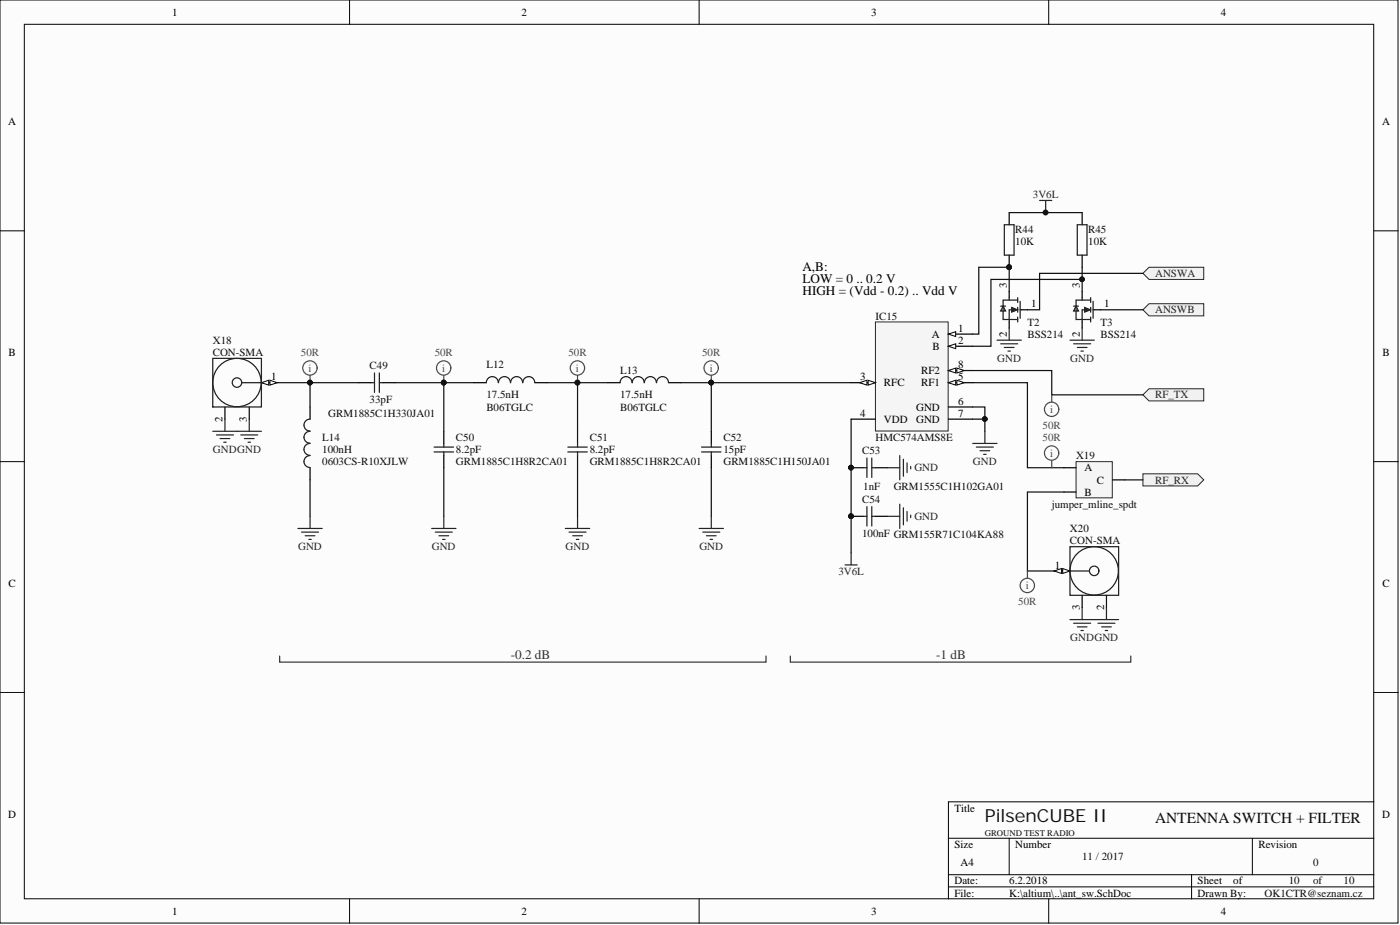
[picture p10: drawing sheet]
<svg xmlns="http://www.w3.org/2000/svg" width="292mm" height="193mm" viewBox="0 0 292 193" stroke-linecap="round" stroke-linejoin="round" font-family="sans-serif">
<defs><g id="words">
<text font-size="3.8" fill="#0e0e0e" x="205.5" y="171.5">PilsenCUBE II</text>
<text font-size="3.2" fill="#0e0e0e" x="241" y="171.7">ANTENNA SWITCH + FILTER</text>
<g font-size="2.7">
<text x="167.4" y="59">LOW = 0 .. 0.2 V</text>
<text x="167.4" y="56.4">A,B:</text>
<text x="167.4" y="61.5">HIGH = (Vdd - 0.2) .. Vdd V</text>
</g>
<g font-size="2.7" fill="#343434">
<text x="106.5" y="137.5">-0.2 dB</text>
<text x="195.3" y="137.5">-1 dB</text>
</g>
<g font-size="2.3">
<text x="35.9" y="3.3">1</text>
<text x="108.8" y="3.3">2</text>
<text x="181.8" y="3.3">3</text>
<text x="254.7" y="3.3">4</text>
<text x="1.7" y="26.1">A</text>
<text x="288.4" y="26.1">A</text>
<text x="210.1" y="60.1" transform="rotate(-90 210.1 60.1)">3</text>
<text x="215.1" y="64.1">1</text>
<text x="225.3" y="60.1" transform="rotate(-90 225.3 60.1)">3</text>
<text x="230.3" y="64.1">1</text>
<text x="194.5" y="70.5">A</text>
<text x="199.9" y="69.2">1</text>
<text x="199.9" y="71.7">2</text>
<text x="210.1" y="70.3" transform="rotate(-90 210.1 70.3)">2</text>
<text x="225.3" y="70.3" transform="rotate(-90 225.3 70.3)">2</text>
<text x="1.8" y="74.3">B</text>
<text x="194.6" y="73">B</text>
<text x="199.9" y="76.8">8</text>
<text x="288.4" y="74.3">B</text>
<text x="56.6" y="79.3">1</text>
<text x="179.5" y="79.3">3</text>
<text x="184.4" y="80.6">RFC</text>
<text x="192.2" y="80.6">RF1</text>
<text x="192.2" y="78.1">RF2</text>
<text x="199.9" y="79.3">5</text>
<text x="46.4" y="88.1" transform="rotate(-90 46.4 88.1)">2</text>
<text x="51.5" y="88.1" transform="rotate(-90 51.5 88.1)">3</text>
<text x="179.5" y="86.9">4</text>
<text x="184.4" y="88.2">VDD</text>
<text x="191.2" y="88.2">GND</text>
<text x="191.2" y="85.7">GND</text>
<text x="199.9" y="86.9">7</text>
<text x="199.9" y="84.4">6</text>
<text x="226.3" y="98.3">A</text>
<text x="228.8" y="100.9">C</text>
<text x="226.3" y="103.4">B</text>
<text x="220.1" y="118.6">1</text>
<text x="1.8" y="122.4">C</text>
<text x="288.4" y="122.4">C</text>
<text x="225.3" y="127.4" transform="rotate(-90 225.3 127.4)">3</text>
<text x="230.3" y="127.4" transform="rotate(-90 230.3 127.4)">2</text>
<text x="1.7" y="170.6">D</text>
<text x="199.1" y="169.3">Title</text>
<text x="288.4" y="170.6">D</text>
<text x="199.1" y="176.9">Size</text>
<text x="211.8" y="176.9">Number</text>
<text x="262.6" y="176.9">Revision</text>
<text x="199.1" y="184.5">Date:</text>
<text x="200.4" y="180.7">A4</text>
<text x="210.6" y="184.5">6.2.2018</text>
<text x="249.9" y="184.5">Sheet</text>
<text x="257.3" y="184.5">of</text>
<text x="35.9" y="190.8">1</text>
<text x="108.8" y="190.8">2</text>
<text x="181.8" y="190.8">3</text>
<text x="199.1" y="187">File:</text>
<text x="210.6" y="187">K:\altium\..\ant_sw.SchDoc</text>
<text x="249.9" y="187">Drawn By:</text>
<text x="254.7" y="190.8">4</text>
</g>
<g font-size="2.3" fill="#262626">
<text x="215.5" y="41.3">3V6L</text>
<text x="241" y="57.8">ANSWA</text>
<text x="241" y="65.4">ANSWB</text>
<text x="208.1" y="75.5">GND</text>
<text x="223.3" y="75.5">GND</text>
<text x="241" y="83.1">RF_TX</text>
<text x="44.4" y="94.5">GNDGND</text>
<text x="190.8" y="98.3">GND</text>
<text x="203" y="97.1">GND</text>
<text x="241" y="100.9">RF_RX</text>
<text x="190.8" y="108.5">GND</text>
<text x="62.2" y="114.8">GND</text>
<text x="90.1" y="114.8">GND</text>
<text x="118" y="114.8">GND</text>
<text x="145.9" y="114.8">GND</text>
<text x="174.9" y="119.9">3V6L</text>
<text x="223.3" y="133.8">GNDGND</text>
</g>
<g font-size="2.3" fill="#0e0e0e">
<text x="211.8" y="51.2">10K</text>
<text x="211.8" y="48.7">R44</text>
<text x="227" y="51.2">10K</text>
<text x="227" y="48.7">R45</text>
<text x="44.4" y="71.7">X18</text>
<text x="182.7" y="66.7">IC15</text>
<text x="214.4" y="70.5">BSS214</text>
<text x="214.4" y="67.9">T2</text>
<text x="229.6" y="70.5">BSS214</text>
<text x="229.6" y="67.9">T3</text>
<text x="44.4" y="74.3">CON-SMA</text>
<text x="77.1" y="77">C49</text>
<text x="101.5" y="76.8">L12</text>
<text x="101.5" y="83.1">17.5nH</text>
<text x="129.4" y="83.1">17.5nH</text>
<text x="129.4" y="78.1">L13</text>
<text x="68.5" y="86.9">GRM1885C1H330JA01</text>
<text x="77.1" y="84.1">33pF</text>
<text x="101.5" y="85.7">B06TGLC</text>
<text x="129.4" y="85.7">B06TGLC</text>
<text x="67.2" y="94.5">100nH</text>
<text x="67.2" y="92">L14</text>
<text x="95.1" y="94.5">8.2pF</text>
<text x="95.1" y="92">C50</text>
<text x="123" y="94.5">8.2pF</text>
<text x="123" y="92">C51</text>
<text x="150.9" y="94.5">15pF</text>
<text x="150.9" y="92">C52</text>
<text x="179.9" y="94.8">C53</text>
<text x="182.7" y="92">HMC574AMS8E</text>
<text x="224.5" y="95.8">X19</text>
<text x="67.2" y="97.1">0603CS-R10XJLW</text>
<text x="95.1" y="97.1">GRM1885C1H8R2CA01</text>
<text x="123" y="97.1">GRM1885C1H8R2CA01</text>
<text x="150.9" y="97.1">GRM1885C1H150JA01</text>
<text x="179.9" y="104.9">C54</text>
<text x="180.1" y="102.1">1nF</text>
<text x="186.5" y="102.1">GRM1555C1H102GA01</text>
<text x="219.4" y="105.9">jumper_mline_spdt</text>
<text x="179.9" y="112">100nF GRM155R71C104KA88</text>
<text x="223.2" y="111">X20</text>
<text x="223.2" y="113.5">CON-SMA</text>
<text x="225.8" y="179.4">11 / 2017</text>
<text x="268.9" y="184.5">10</text>
<text x="274" y="180.7">0</text>
<text x="274" y="184.5">of</text>
<text x="280.3" y="184.5">10</text>
<text x="263.8" y="187">OK1CTR@seznam.cz</text>
</g>
<g font-size="2.3" fill="#4c4c4c">
<text x="62.8" y="74.3">50R</text>
<text x="64.4" y="77.6">i</text>
<text x="90.7" y="74.3">50R</text>
<text x="92.3" y="77.6">i</text>
<text x="118.6" y="74.3">50R</text>
<text x="120.2" y="77.6">i</text>
<text x="146.5" y="74.3">50R</text>
<text x="148.1" y="77.6">i</text>
<text x="217.5" y="89.5">50R</text>
<text x="219.1" y="86.2">i</text>
<text x="217.5" y="92">50R</text>
<text x="219.1" y="95.3">i</text>
<text x="214" y="122.9">i</text>
<text x="212.5" y="126.2">50R</text>
</g>
<text font-size="1.8" fill="#0e0e0e" x="205.5" y="174.5">GROUND TEST RADIO</text>
</g></defs>
<g fill="#fcfcfc" stroke="#000" stroke-width=".21">
<path d="M0 0h291.7v192.6h-291.7z"/>
<path d="M5.1 5.1h281.5v182.4h-281.5z"/>
</g>
<g fill="none" stroke="#000" stroke-width=".21">
<path d="M72.9 0v5.1M145.9 0v5.1M218.8 0v5.1M0 48.2h5.1M286.7 48.2h5M0 96.3h5.1M286.7 96.3h5M0 144.5h5.1M286.7 144.5h5M197.9 174.9h88.8M210.6 174.9v7.6M261.3 174.9v7.6"/>
<path d="M286.7 167.3h-88.8v20.2M72.9 187.5v5.1M145.9 187.5v5.1M197.9 182.5h88.8M197.9 185h88.8M218.8 187.5v5.1M248.6 182.5v5"/>
</g>
<g fill="none" stroke="#262626" stroke-width=".25">
<path d="M44.4 90h10.1M45.2 90.7h3.5M45.9 91.5h2M46.7 92.3h.5M46.9 87.4v2.6M50.2 90.7h3.6M51 91.5h2M51.8 92.3h.5M52 87.4v2.6M62.2 110.2h5M62.9 111h3.6M63.7 111.8h2"/>
<path d="M64.4 112.5h.5M64.7 107.7v2.5M90.1 110.2h5M90.8 111h3.6M91.6 111.8h2M92.3 112.5h.5M92.6 107.7v2.5M118 110.2h5M118.7 111h3.6M119.5 111.8h2M120.2 112.5h.6M120.5 107.7v2.5"/>
<path d="M145.9 110.2h5M146.6 111h3.6M147.4 111.8h2M148.2 112.5h.5M148.4 107.7v2.5"/>
</g>
<g fill="none" stroke="#000" stroke-width=".25">
<path d="M74.8 79.8h2.6M79.9 79.8h2.5M98.9 79.8h2.6M111.6 79.8h2.6M126.8 79.8h2.6M139.5 79.8h2.6M64.7 84.9v2.5M64.7 97.6v2.5M92.6 90v2.5M92.6 95v2.6M120.5 90v2.5M120.5 95v2.6"/>
<path d="M148.4 90v2.5M148.4 95v2.6"/>
</g>
<g fill="none" stroke="#1c1c1c" stroke-width=".25">
<path d="M77.4 79.8h.7M78.1 77.8v4.1M79.2 77.8v4.1M79.2 79.8h.7M104 79.8a1.24 1.24 0 0 0-1.3-1.2 1.24 1.24 0 0 0-1.2 1.2M106.5 79.8a1.24 1.24 0 0 0-1.2-1.2 1.24 1.24 0 0 0-1.3 1.2M109 79.8a1.24 1.24 0 0 0-1.2-1.2 1.24 1.24 0 0 0-1.3 1.2M111.6 79.8a1.24 1.24 0 0 0-1.3-1.2 1.24 1.24 0 0 0-1.2 1.2M131.9 79.8a1.24 1.24 0 0 0-1.3-1.2 1.24 1.24 0 0 0-1.2 1.2M134.4 79.8a1.24 1.24 0 0 0-1.2-1.2 1.24 1.24 0 0 0-1.3 1.2M136.9 79.8a1.24 1.24 0 0 0-1.2-1.2 1.24 1.24 0 0 0-1.2 1.2M139.5 79.8a1.24 1.24 0 0 0-1.3-1.2 1.24 1.24 0 0 0-1.2 1.2"/>
<path d="M64.7 95a1.24 1.24 0 0 0-1.3 1.3 1.24 1.24 0 0 0 1.3 1.2M64.7 92.5a1.24 1.24 0 0 0-1.3 1.2 1.24 1.24 0 0 0 1.3 1.3M64.7 90a1.24 1.24 0 0 0-1.3 1.2 1.24 1.24 0 0 0 1.3 1.3M64.7 87.4a1.24 1.24 0 0 0-1.3 1.3 1.24 1.24 0 0 0 1.3 1.2M90.6 93.3h4M90.6 94.3h4M92.6 92.5v.8M92.6 94.3v.7M118.5 93.3h4M118.5 94.3h4M120.5 92.5v.8M120.5 94.3v.7"/>
<path d="M146.4 93.3h4M146.4 94.3h4M148.4 92.5v.8M148.4 94.3v.7"/>
</g>
<path d="M64.7 79.8v5.1M92.6 79.8v10.2M114.2 79.8h12.6M120.5 79.8v10.2M92.6 97.6v10.1M120.5 97.6v10.1M148.4 97.6v10.1M64.7 100.1v7.6" fill="none" stroke="#0e0e0e" stroke-width=".25"/>
<g fill="#0e0e0e" stroke="#0e0e0e" stroke-width=".21">
<circle cx="64.7" cy="79.8" r=".48"/>
<circle cx="92.6" cy="79.8" r=".48"/>
<circle cx="120.5" cy="79.8" r=".48"/>
</g>
<path d="M238.5 82.4l1.2-1.3h11.4v2.5h-11.4z" fill-rule="evenodd" fill="#f0f0f0" stroke="#262626" stroke-width=".21"/>
<path d="M202.9 92.5h5.1M203.7 93.3h3.6M204.5 94h2M205.2 94.8h.5M205.5 90v2.5" fill="none" stroke="#262626" stroke-width=".25"/>
<path d="M202.9 84.9h2.6v5.1M202.9 87.4h2.6" fill="none" stroke="#0e0e0e" stroke-width=".25"/>
<circle cx="205.5" cy="87.4" r=".48" fill="#0e0e0e" stroke="#0e0e0e" stroke-width=".21"/>
<path d="M238.5 98.8h11.4l1.2 1.3-1.2 1.3h-11.4z" fill-rule="evenodd" fill="#f0f0f0" stroke="#262626" stroke-width=".21"/>
<path d="M177.6 97.6h2.5M182.7 97.6h2.5M177.6 107.7h2.5M182.7 107.7h2.5" fill="none" stroke="#000" stroke-width=".25"/>
<g fill="#0e0e0e" stroke="#0e0e0e" stroke-width=".21">
<circle cx="177.6" cy="97.6" r=".48"/>
<circle cx="177.6" cy="107.7" r=".48"/>
<circle cx="120.5" cy="79.8" r=".48"/>
<circle cx="148.4" cy="79.8" r=".48"/>
<circle cx="64.7" cy="79.8" r=".48"/>
<circle cx="92.6" cy="79.8" r=".48"/>
</g>
<path d="M180.1 97.6h.8M180.9 95.5v4.1M181.9 95.5v4.1M181.9 97.6h.8M180.1 107.7h.8M180.9 105.7v4M181.9 105.7v4M181.9 107.7h.8" fill="none" stroke="#1c1c1c" stroke-width=".25"/>
<path d="M185.2 97.6h2.5M187.7 95v5.1M188.5 95.8v3.5M189.3 96.6v2M190 97.3v.5M176.3 117.9h2.5M177.6 115.3v2.6M185.2 107.7h2.5M187.7 105.2v5M188.5 105.9v3.6M189.3 106.7v2M190 107.5v.5" fill="none" stroke="#262626" stroke-width=".25"/>
<path d="M57.1 79.8h17.7M82.4 79.8h16.5M142.1 79.8h6.3v10.2M148.4 79.8h29.2M202.9 77.3h16.5v5.1h19.1M202.9 79.8h11.5v17.8h7.6M177.6 87.4v27.9" fill="none" stroke="#0e0e0e" stroke-width=".25"/>
<g fill="none" stroke="#4c4c4c" stroke-width=".25">
<path d="M64.7 78.3v1.5M92.6 78.3v1.5M120.5 78.3v1.5M148.4 78.3v1.5M219.4 82.4v1.5M219.4 96.1v1.5"/>
<circle cx="64.7" cy="76.8" r="1.5"/>
<circle cx="92.6" cy="76.8" r="1.5"/>
<circle cx="120.5" cy="76.8" r="1.5"/>
<circle cx="148.4" cy="76.8" r="1.5"/>
<circle cx="219.4" cy="94.5" r="1.5"/>
<circle cx="219.4" cy="85.4" r="1.5"/>
</g>
<path d="M58.3 136.9v1.2h101.5v-1.2M164.9 136.9v1.2h71v-1.2" fill="none" stroke="#343434" stroke-width=".25"/>
<g fill="#f0f0f0" stroke="#262626" stroke-width=".21">
<path d="M238.5 57l1.2-1.2h11.4v2.5h-11.4z" fill-rule="evenodd"/>
<path d="M238.5 64.6l1.2-1.2h11.4v2.5h-11.4z" fill-rule="evenodd"/>
</g>
<path d="M224.5 96.3h7.6v7.6h-7.6z" fill="#f5f5f5" stroke="#262626" stroke-width=".21"/>
<path d="M210.6 44.4v2.5M210.6 53.2v2.6M225.8 44.4v2.5M225.8 53.2v2.6M222 97.6h2.5M222 102.6h2.5M232.1 100.1h2.6" fill="none" stroke="#000" stroke-width=".25"/>
<path d="M210.6 44.4h15.2M225.8 58.3h-19v13.9h-3.9M225.8 55.8v5M238.5 57h-21.6v7.6h-2.5M210.6 60.8v-5h-6.4v13.9h-1.3M229.6 64.6h8.9M222 102.6h-7.6v16.5h6.3M234.7 100.1h3.8" fill="none" stroke="#0e0e0e" stroke-width=".25"/>
<g fill="none" stroke="#262626" stroke-width=".25">
<path d="M216.9 41.8h2.5M218.2 41.8v2.6M208 71h5.1M208.8 71.7h3.5M209.5 72.5h2.1M210.3 73.2h.5M210.6 68.4v2.6M223.2 71h5.1M224 71.7h3.6M224.8 72.5h2M225.5 73.2h.5M225.8 68.4v2.6"/>
<path d="M223.2 129.3h10.2M224 130h3.6M224.8 130.8h2M225.5 131.5h.5M225.8 126.7v2.6M229.1 130h3.5M229.8 130.8h2.1M230.6 131.5h.5M230.9 126.7v2.6"/>
</g>
<g fill="none" stroke="#4c4c4c" stroke-width=".25">
<path d="M214.4 119.1v1.5"/>
<circle cx="214.3" cy="122.1" r="1.5"/>
</g>
<g fill="#0e0e0e" stroke="#0e0e0e" stroke-width=".21">
<circle cx="210.5" cy="55.7" r=".48"/>
<circle cx="225.8" cy="58.3" r=".48"/>
<circle cx="218.1" cy="44.3" r=".48"/>
</g>
<path d="M209.5 46.9h2.1v6.3h-2.1zM224.8 46.9h2v6.3h-2z" fill="none" stroke="#1c1c1c" stroke-width=".25"/>
<path d="M182.7 67.2h15.1v22.7h-15.1z" fill="#f5f5f5" stroke="#262626" stroke-width=".21"/>
<path d="M197.9 69.7h5" fill="none" stroke="#000" stroke-width=".25"/>
<path d="M197.9 69.7l1.5-.5v1z" fill="#fcfcfc"/>
<path d="M197.9 69.7l1.5-.5v1z" fill="none" stroke="#000" stroke-width=".21"/>
<path d="M197.9 72.2h5" fill="none" stroke="#000" stroke-width=".25"/>
<path d="M197.9 72.2l1.5-.5v1z" fill="#fcfcfc"/>
<path d="M197.9 72.2l1.5-.5v1z" fill="none" stroke="#000" stroke-width=".21"/>
<path d="M177.6 79.8h5.1" fill="none" stroke="#000" stroke-width=".25"/>
<path d="M181.1 79.3l1.6 .5-1.6 .5z" fill="#fcfcfc"/>
<path d="M181.1 79.3l1.6 .5-1.6 .5z" fill="none" stroke="#000" stroke-width=".21"/>
<path d="M179.4 79.8l1.5-.5v1z" fill="#fcfcfc"/>
<path d="M179.4 79.8l1.5-.5v1z" fill="none" stroke="#000" stroke-width=".21"/>
<path d="M197.9 79.8h5M177.6 87.4h5.1" fill="none" stroke="#000" stroke-width=".25"/>
<path d="M197.9 79.8l1.5-.5v1z" fill="#fcfcfc"/>
<path d="M197.9 79.8l1.5-.5v1z" fill="none" stroke="#000" stroke-width=".21"/>
<path d="M199.7 79.3l1.5 .5-1.5 .5z" fill="#fcfcfc"/>
<path d="M199.7 79.3l1.5 .5-1.5 .5z" fill="none" stroke="#000" stroke-width=".21"/>
<path d="M197.9 77.3h5M197.9 87.4h5M197.9 84.9h5" fill="none" stroke="#000" stroke-width=".25"/>
<path d="M197.9 77.3l1.5-.5v1z" fill="#fcfcfc"/>
<path d="M197.9 77.3l1.5-.5v1z" fill="none" stroke="#000" stroke-width=".21"/>
<path d="M199.7 76.8l1.5 .5-1.5 .5z" fill="#fcfcfc"/>
<path d="M199.7 76.8l1.5 .5-1.5 .5z" fill="none" stroke="#000" stroke-width=".21"/>
<path d="M210.6 60.8v1.3M210.6 67.2v1.2M213.1 64.6h1.3" fill="none" stroke="#000" stroke-width=".25"/>
<path d="M208.8 63.9h1M209.3 63.9l.5 1h-1zM210.6 62.1v.5h1.7M210.6 62.6h-1.3v4.1h1.3v-2.1h1.2M212.3 66.7h-1.7v.5M212.3 62.1v1M212.8 62.9v3.5M212.8 64.6h.3" fill="none" stroke="#1c1c1c" stroke-width=".25"/>
<path d="M211.1 64.1l1.2 .5-1.2 .5z" fill="#1c1c1c"/>
<path d="M211.1 64.1l1.2 .5-1.2 .5z" fill="none" stroke="#1c1c1c" stroke-width=".21"/>
<path d="M212.3 64.1v1M212.3 66.1v1.1M224 63.9h1M224.5 63.9l.5 1h-1zM225.8 62.1v.5h1.8M225.8 62.6h-1.3v4.1h1.3v-2.1h1.2M227.6 66.7h-1.8v.5M227.6 62.1v1M228.1 62.9v3.5M228.1 64.6h.2" fill="none" stroke="#1c1c1c" stroke-width=".25"/>
<path d="M225.8 60.8v1.3M225.8 67.2v1.2M228.3 64.6h1.3" fill="none" stroke="#000" stroke-width=".25"/>
<path d="M226.3 64.1l1.3 .5-1.3 .5z" fill="#1c1c1c"/>
<path d="M226.3 64.1l1.3 .5-1.3 .5z" fill="none" stroke="#1c1c1c" stroke-width=".21"/>
<g fill="none" stroke="#1c1c1c" stroke-width=".25">
<path d="M227.6 64.1v1M227.6 66.1v1.1"/>
<circle cx="49.4" cy="79.8" r=".99"/>
<circle cx="49.4" cy="79.8" r="5"/>
</g>
<path d="M54.5 79.8h2.6" fill="none" stroke="#000" stroke-width=".25"/>
<path d="M54.5 79.8l1.6-.5v1z" fill="#fcfcfc"/>
<path d="M54.5 79.8l1.6-.5v1z" fill="none" stroke="#000" stroke-width=".21"/>
<path d="M56.3 79.3l1.5 .5-1.5 .5z" fill="#fcfcfc"/>
<path d="M56.3 79.3l1.5 .5-1.5 .5z" fill="none" stroke="#000" stroke-width=".21"/>
<path d="M46.9 84.9v2.5M52 84.9v2.5M220.7 119.1h2.5" fill="none" stroke="#000" stroke-width=".25"/>
<g fill="none" stroke="#1c1c1c" stroke-width=".25">
<path d="M44.4 74.8h10.1v10.1h-10.1zM50.5 79.8h4"/>
<circle cx="228.3" cy="119.1" r=".99"/>
<circle cx="228.3" cy="119.1" r="5"/>
</g>
<path d="M221.7 118.6l1.5 .5-1.5 .5z" fill="#fcfcfc"/>
<path d="M221.7 118.6l1.5 .5-1.5 .5z" fill="none" stroke="#000" stroke-width=".21"/>
<path d="M219.9 119.1l1.6-.5v1z" fill="#fcfcfc"/>
<path d="M219.9 119.1l1.6-.5v1z" fill="none" stroke="#000" stroke-width=".21"/>
<path d="M225.8 124.2v2.5M230.9 124.2v2.5" fill="none" stroke="#000" stroke-width=".25"/>
<path d="M223.2 114h10.2v10.2h-10.2zM223.2 119.1h4.1" fill="none" stroke="#1c1c1c" stroke-width=".25"/>
<use href="#words"/>
</svg>
